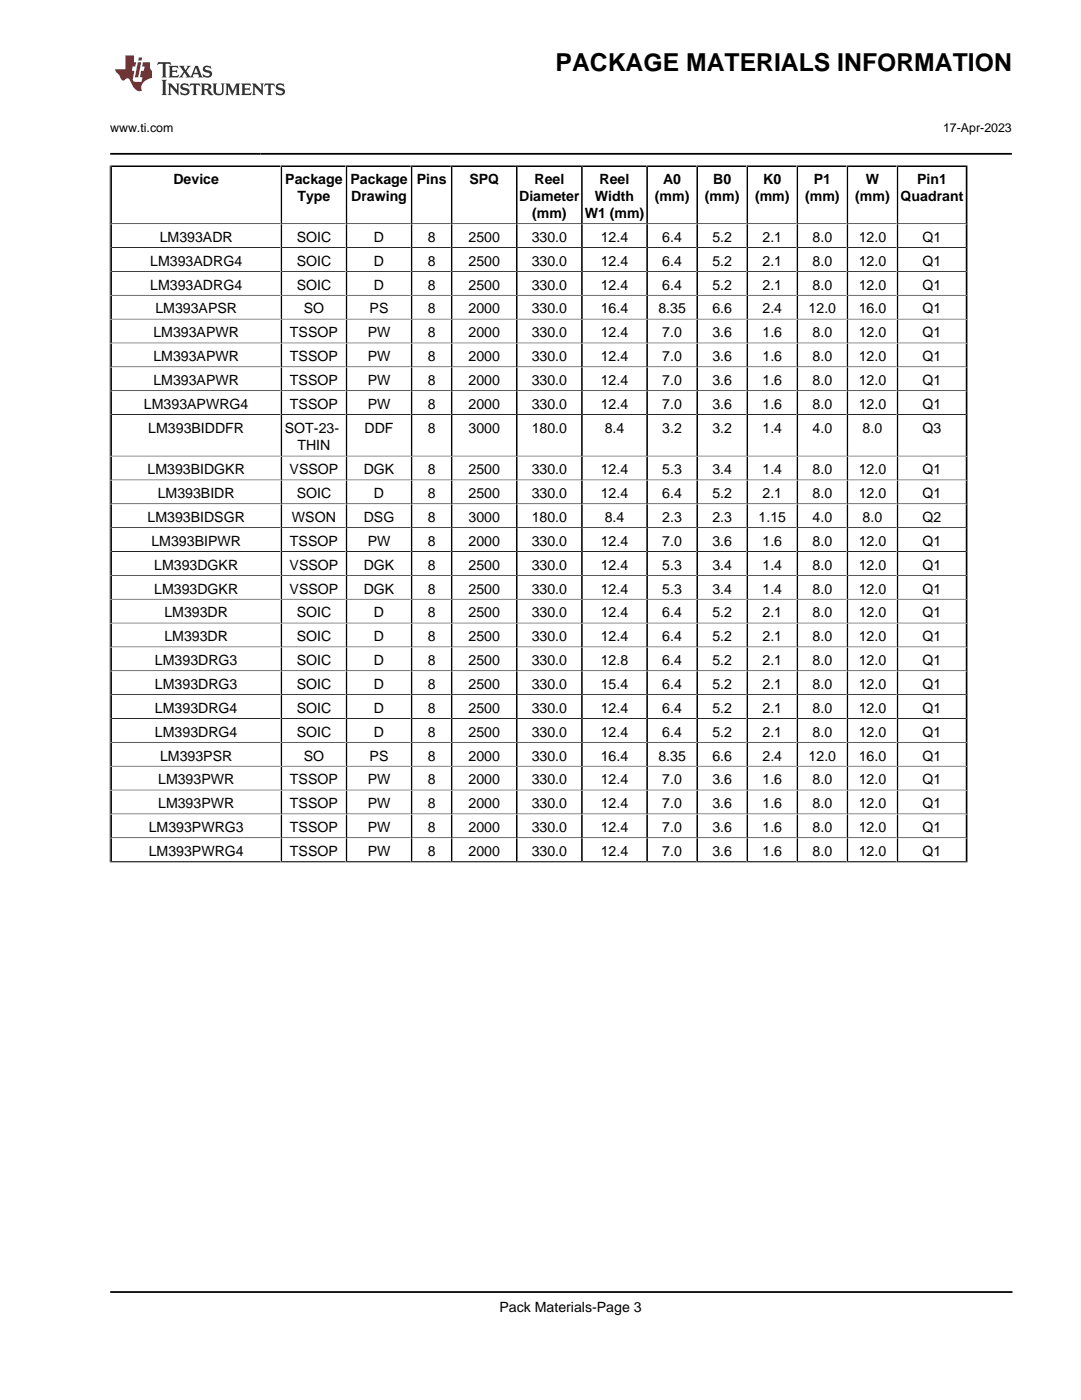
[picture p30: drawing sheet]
<svg xmlns="http://www.w3.org/2000/svg" width="216mm" height="279mm" viewBox="0 0 216 279" stroke-linecap="round" stroke-linejoin="round" font-family="sans-serif">
<defs><g id="words">
<text font-size="4.9" x="110.9" y="14.2">PACKAGE MATERIALS INFORMATION</text>
<g font-size="2.8">
<text x="34.6" y="36.8">Device</text>
<text x="56.9" y="36.8">Package</text>
<text x="59.4" y="40.2">Type</text>
<text x="69.9" y="36.8">Package</text>
<text x="70.1" y="40.2">Drawing</text>
<text x="83.2" y="36.8">Pins</text>
<text x="93.7" y="36.8">SPQ</text>
<text x="103.6" y="40.2">Diameter</text>
<text x="106.7" y="36.8">Reel</text>
<text x="118.8" y="40.2">Width</text>
<text x="119.7" y="36.8">Reel</text>
<text x="130.7" y="40.2">(mm)</text>
<text x="132.4" y="36.8">A0</text>
<text x="140.7" y="40.2">(mm)</text>
<text x="142.4" y="36.8">B0</text>
<text x="150.7" y="40.2">(mm)</text>
<text x="152.4" y="36.8">K0</text>
<text x="160.7" y="40.2">(mm)</text>
<text x="162.4" y="36.8">P1</text>
<text x="170.7" y="40.2">(mm)</text>
<text x="172.8" y="36.8">W</text>
<text x="179.8" y="40.2">Quadrant</text>
<text x="183.1" y="36.8">Pin1</text>
<text x="106.2" y="43.6">(mm)</text>
<text x="116.7" y="43.6">W1 (mm)</text>
<text x="30" y="53.1">LM393ADRG4</text>
<text x="31.9" y="48.3">LM393ADR</text>
<text x="59.2" y="48.3">SOIC</text>
<text x="59.2" y="53.1">SOIC</text>
<text x="74.7" y="48.3">D</text>
<text x="74.7" y="53.1">D</text>
<text x="85.4" y="48.3">8</text>
<text x="85.4" y="53.1">8</text>
<text x="93.5" y="48.3">2500</text>
<text x="93.5" y="53.1">2500</text>
<text x="106.1" y="48.3">330.0</text>
<text x="106.1" y="53.1">330.0</text>
<text x="119.9" y="48.3">12.4</text>
<text x="119.9" y="53.1">12.4</text>
<text x="132.2" y="48.3">6.4</text>
<text x="132.2" y="53.1">6.4</text>
<text x="142.2" y="48.3">5.2</text>
<text x="142.2" y="53.1">5.2</text>
<text x="152.2" y="48.3">2.1</text>
<text x="152.2" y="53.1">2.1</text>
<text x="162.2" y="48.3">8.0</text>
<text x="162.2" y="53.1">8.0</text>
<text x="171.4" y="48.3">12.0</text>
<text x="171.4" y="53.1">12.0</text>
<text x="184.2" y="48.3">Q1</text>
<text x="184.2" y="53.1">Q1</text>
<text x="30" y="57.8">LM393ADRG4</text>
<text x="59.2" y="57.8">SOIC</text>
<text x="74.7" y="57.8">D</text>
<text x="85.4" y="57.8">8</text>
<text x="93.5" y="57.8">2500</text>
<text x="106.1" y="57.8">330.0</text>
<text x="119.9" y="57.8">12.4</text>
<text x="132.2" y="57.8">6.4</text>
<text x="142.2" y="57.8">5.2</text>
<text x="152.2" y="57.8">2.1</text>
<text x="162.2" y="57.8">8.0</text>
<text x="171.4" y="57.8">12.0</text>
<text x="184.2" y="57.8">Q1</text>
<text x="31" y="62.6">LM393APSR</text>
<text x="60.6" y="62.6">SO</text>
<text x="73.8" y="62.6">PS</text>
<text x="85.4" y="62.6">8</text>
<text x="93.5" y="62.6">2000</text>
<text x="106.1" y="62.6">330.0</text>
<text x="119.9" y="62.6">16.4</text>
<text x="131.4" y="62.6">8.35</text>
<text x="142.2" y="62.6">6.6</text>
<text x="152.2" y="62.6">2.4</text>
<text x="161.4" y="62.6">12.0</text>
<text x="171.4" y="62.6">16.0</text>
<text x="184.2" y="62.6">Q1</text>
<text x="30.6" y="67.3">LM393APWR</text>
<text x="57.9" y="67.3">TSSOP</text>
<text x="73.4" y="67.3">PW</text>
<text x="85.4" y="67.3">8</text>
<text x="93.5" y="67.3">2000</text>
<text x="106.1" y="67.3">330.0</text>
<text x="119.9" y="67.3">12.4</text>
<text x="132.2" y="67.3">7.0</text>
<text x="142.2" y="67.3">3.6</text>
<text x="152.2" y="67.3">1.6</text>
<text x="162.2" y="67.3">8.0</text>
<text x="171.4" y="67.3">12.0</text>
<text x="184.2" y="67.3">Q1</text>
<text x="30.6" y="72.1">LM393APWR</text>
<text x="30.6" y="76.9">LM393APWR</text>
<text x="57.9" y="72.1">TSSOP</text>
<text x="57.9" y="76.9">TSSOP</text>
<text x="73.4" y="72.1">PW</text>
<text x="73.4" y="76.9">PW</text>
<text x="85.4" y="72.1">8</text>
<text x="85.4" y="76.9">8</text>
<text x="93.5" y="72.1">2000</text>
<text x="93.5" y="76.9">2000</text>
<text x="106.1" y="72.1">330.0</text>
<text x="106.1" y="76.9">330.0</text>
<text x="119.9" y="72.1">12.4</text>
<text x="119.9" y="76.9">12.4</text>
<text x="132.2" y="72.1">7.0</text>
<text x="132.2" y="76.9">7.0</text>
<text x="142.2" y="72.1">3.6</text>
<text x="142.2" y="76.9">3.6</text>
<text x="152.2" y="72.1">1.6</text>
<text x="152.2" y="76.9">1.6</text>
<text x="162.2" y="72.1">8.0</text>
<text x="162.2" y="76.9">8.0</text>
<text x="171.4" y="72.1">12.0</text>
<text x="171.4" y="76.9">12.0</text>
<text x="184.2" y="72.1">Q1</text>
<text x="184.2" y="76.9">Q1</text>
<text x="28.7" y="81.6">LM393APWRG4</text>
<text x="57.9" y="81.6">TSSOP</text>
<text x="73.4" y="81.6">PW</text>
<text x="85.4" y="81.6">8</text>
<text x="93.5" y="81.6">2000</text>
<text x="106.1" y="81.6">330.0</text>
<text x="119.9" y="81.6">12.4</text>
<text x="132.2" y="81.6">7.0</text>
<text x="142.2" y="81.6">3.6</text>
<text x="152.2" y="81.6">1.6</text>
<text x="162.2" y="81.6">8.0</text>
<text x="171.4" y="81.6">12.0</text>
<text x="184.2" y="81.6">Q1</text>
<text x="29.6" y="86.4">LM393BIDDFR</text>
<text x="56.9" y="86.4">SOT-23-</text>
<text x="59.4" y="89.9">THIN</text>
<text x="72.8" y="86.4">DDF</text>
<text x="85.4" y="86.4">8</text>
<text x="93.5" y="86.4">3000</text>
<text x="106.1" y="86.4">180.0</text>
<text x="120.7" y="86.4">8.4</text>
<text x="132.2" y="86.4">3.2</text>
<text x="142.2" y="86.4">3.2</text>
<text x="152.2" y="86.4">1.4</text>
<text x="162.2" y="86.4">4.0</text>
<text x="172.2" y="86.4">8.0</text>
<text x="184.2" y="86.4">Q3</text>
<text x="29.5" y="94.7">LM393BIDGKR</text>
<text x="57.8" y="94.7">VSSOP</text>
<text x="72.6" y="94.7">DGK</text>
<text x="85.4" y="94.7">8</text>
<text x="93.5" y="94.7">2500</text>
<text x="106.1" y="94.7">330.0</text>
<text x="119.9" y="94.7">12.4</text>
<text x="132.2" y="94.7">5.3</text>
<text x="142.2" y="94.7">3.4</text>
<text x="152.2" y="94.7">1.4</text>
<text x="162.2" y="94.7">8.0</text>
<text x="171.4" y="94.7">12.0</text>
<text x="184.2" y="94.7">Q1</text>
<text x="31.5" y="99.4">LM393BIDR</text>
<text x="59.2" y="99.4">SOIC</text>
<text x="74.7" y="99.4">D</text>
<text x="85.4" y="99.4">8</text>
<text x="93.5" y="99.4">2500</text>
<text x="106.1" y="99.4">330.0</text>
<text x="119.9" y="99.4">12.4</text>
<text x="132.2" y="99.4">6.4</text>
<text x="142.2" y="99.4">5.2</text>
<text x="152.2" y="99.4">2.1</text>
<text x="162.2" y="99.4">8.0</text>
<text x="171.4" y="99.4">12.0</text>
<text x="184.2" y="99.4">Q1</text>
<text x="29.5" y="104.2">LM393BIDSGR</text>
<text x="58.3" y="104.2">WSON</text>
<text x="72.6" y="104.2">DSG</text>
<text x="85.4" y="104.2">8</text>
<text x="93.5" y="104.2">3000</text>
<text x="106.1" y="104.2">180.0</text>
<text x="120.7" y="104.2">8.4</text>
<text x="132.2" y="104.2">2.3</text>
<text x="142.2" y="104.2">2.3</text>
<text x="151.4" y="104.2">1.15</text>
<text x="162.2" y="104.2">4.0</text>
<text x="172.2" y="104.2">8.0</text>
<text x="184.2" y="104.2">Q2</text>
<text x="30.2" y="109">LM393BIPWR</text>
<text x="30.8" y="113.7">LM393DGKR</text>
<text x="57.8" y="113.7">VSSOP</text>
<text x="57.9" y="109">TSSOP</text>
<text x="72.6" y="113.7">DGK</text>
<text x="73.4" y="109">PW</text>
<text x="85.4" y="109">8</text>
<text x="85.4" y="113.7">8</text>
<text x="93.5" y="109">2000</text>
<text x="93.5" y="113.7">2500</text>
<text x="106.1" y="109">330.0</text>
<text x="106.1" y="113.7">330.0</text>
<text x="119.9" y="109">12.4</text>
<text x="119.9" y="113.7">12.4</text>
<text x="132.2" y="109">7.0</text>
<text x="132.2" y="113.7">5.3</text>
<text x="142.2" y="109">3.6</text>
<text x="142.2" y="113.7">3.4</text>
<text x="152.2" y="109">1.6</text>
<text x="152.2" y="113.7">1.4</text>
<text x="162.2" y="109">8.0</text>
<text x="162.2" y="113.7">8.0</text>
<text x="171.4" y="109">12.0</text>
<text x="171.4" y="113.7">12.0</text>
<text x="184.2" y="109">Q1</text>
<text x="184.2" y="113.7">Q1</text>
<text x="30.8" y="118.5">LM393DGKR</text>
<text x="57.8" y="118.5">VSSOP</text>
<text x="72.6" y="118.5">DGK</text>
<text x="85.4" y="118.5">8</text>
<text x="93.5" y="118.5">2500</text>
<text x="106.1" y="118.5">330.0</text>
<text x="119.9" y="118.5">12.4</text>
<text x="132.2" y="118.5">5.3</text>
<text x="142.2" y="118.5">3.4</text>
<text x="152.2" y="118.5">1.4</text>
<text x="162.2" y="118.5">8.0</text>
<text x="171.4" y="118.5">12.0</text>
<text x="184.2" y="118.5">Q1</text>
<text x="32.8" y="123.3">LM393DR</text>
<text x="59.2" y="123.3">SOIC</text>
<text x="74.7" y="123.3">D</text>
<text x="85.4" y="123.3">8</text>
<text x="93.5" y="123.3">2500</text>
<text x="106.1" y="123.3">330.0</text>
<text x="119.9" y="123.3">12.4</text>
<text x="132.2" y="123.3">6.4</text>
<text x="142.2" y="123.3">5.2</text>
<text x="152.2" y="123.3">2.1</text>
<text x="162.2" y="123.3">8.0</text>
<text x="171.4" y="123.3">12.0</text>
<text x="184.2" y="123.3">Q1</text>
<text x="32.8" y="128">LM393DR</text>
<text x="59.2" y="128">SOIC</text>
<text x="74.7" y="128">D</text>
<text x="85.4" y="128">8</text>
<text x="93.5" y="128">2500</text>
<text x="106.1" y="128">330.0</text>
<text x="119.9" y="128">12.4</text>
<text x="132.2" y="128">6.4</text>
<text x="142.2" y="128">5.2</text>
<text x="152.2" y="128">2.1</text>
<text x="162.2" y="128">8.0</text>
<text x="171.4" y="128">12.0</text>
<text x="184.2" y="128">Q1</text>
<text x="30.9" y="132.8">LM393DRG3</text>
<text x="30.9" y="137.5">LM393DRG3</text>
<text x="59.2" y="132.8">SOIC</text>
<text x="59.2" y="137.5">SOIC</text>
<text x="74.7" y="132.8">D</text>
<text x="74.7" y="137.5">D</text>
<text x="85.4" y="132.8">8</text>
<text x="85.4" y="137.5">8</text>
<text x="93.5" y="132.8">2500</text>
<text x="93.5" y="137.5">2500</text>
<text x="106.1" y="132.8">330.0</text>
<text x="106.1" y="137.5">330.0</text>
<text x="119.9" y="132.8">12.8</text>
<text x="119.9" y="137.5">15.4</text>
<text x="132.2" y="132.8">6.4</text>
<text x="132.2" y="137.5">6.4</text>
<text x="142.2" y="132.8">5.2</text>
<text x="142.2" y="137.5">5.2</text>
<text x="152.2" y="132.8">2.1</text>
<text x="152.2" y="137.5">2.1</text>
<text x="162.2" y="132.8">8.0</text>
<text x="162.2" y="137.5">8.0</text>
<text x="171.4" y="132.8">12.0</text>
<text x="171.4" y="137.5">12.0</text>
<text x="184.2" y="132.8">Q1</text>
<text x="184.2" y="137.5">Q1</text>
<text x="30.9" y="142.3">LM393DRG4</text>
<text x="59.2" y="142.3">SOIC</text>
<text x="74.7" y="142.3">D</text>
<text x="85.4" y="142.3">8</text>
<text x="93.5" y="142.3">2500</text>
<text x="106.1" y="142.3">330.0</text>
<text x="119.9" y="142.3">12.4</text>
<text x="132.2" y="142.3">6.4</text>
<text x="142.2" y="142.3">5.2</text>
<text x="152.2" y="142.3">2.1</text>
<text x="162.2" y="142.3">8.0</text>
<text x="171.4" y="142.3">12.0</text>
<text x="184.2" y="142.3">Q1</text>
<text x="30.9" y="147.1">LM393DRG4</text>
<text x="59.2" y="147.1">SOIC</text>
<text x="74.7" y="147.1">D</text>
<text x="85.4" y="147.1">8</text>
<text x="93.5" y="147.1">2500</text>
<text x="106.1" y="147.1">330.0</text>
<text x="119.9" y="147.1">12.4</text>
<text x="132.2" y="147.1">6.4</text>
<text x="142.2" y="147.1">5.2</text>
<text x="152.2" y="147.1">2.1</text>
<text x="162.2" y="147.1">8.0</text>
<text x="171.4" y="147.1">12.0</text>
<text x="184.2" y="147.1">Q1</text>
<text x="32" y="151.8">LM393PSR</text>
<text x="60.6" y="151.8">SO</text>
<text x="73.8" y="151.8">PS</text>
<text x="85.4" y="151.8">8</text>
<text x="93.5" y="151.8">2000</text>
<text x="106.1" y="151.8">330.0</text>
<text x="119.9" y="151.8">16.4</text>
<text x="131.4" y="151.8">8.35</text>
<text x="142.2" y="151.8">6.6</text>
<text x="152.2" y="151.8">2.4</text>
<text x="161.4" y="151.8">12.0</text>
<text x="171.4" y="151.8">16.0</text>
<text x="184.2" y="151.8">Q1</text>
<text x="31.6" y="156.6">LM393PWR</text>
<text x="31.6" y="161.4">LM393PWR</text>
<text x="57.9" y="156.6">TSSOP</text>
<text x="57.9" y="161.4">TSSOP</text>
<text x="73.4" y="156.6">PW</text>
<text x="73.4" y="161.4">PW</text>
<text x="85.4" y="156.6">8</text>
<text x="85.4" y="161.4">8</text>
<text x="93.5" y="156.6">2000</text>
<text x="93.5" y="161.4">2000</text>
<text x="106.1" y="156.6">330.0</text>
<text x="106.1" y="161.4">330.0</text>
<text x="119.9" y="156.6">12.4</text>
<text x="119.9" y="161.4">12.4</text>
<text x="132.2" y="156.6">7.0</text>
<text x="132.2" y="161.4">7.0</text>
<text x="142.2" y="156.6">3.6</text>
<text x="142.2" y="161.4">3.6</text>
<text x="152.2" y="156.6">1.6</text>
<text x="152.2" y="161.4">1.6</text>
<text x="162.2" y="156.6">8.0</text>
<text x="162.2" y="161.4">8.0</text>
<text x="171.4" y="156.6">12.0</text>
<text x="171.4" y="161.4">12.0</text>
<text x="184.2" y="156.6">Q1</text>
<text x="184.2" y="161.4">Q1</text>
<text x="29.7" y="166.1">LM393PWRG3</text>
<text x="57.9" y="166.1">TSSOP</text>
<text x="73.4" y="166.1">PW</text>
<text x="85.4" y="166.1">8</text>
<text x="93.5" y="166.1">2000</text>
<text x="106.1" y="166.1">330.0</text>
<text x="119.9" y="166.1">12.4</text>
<text x="132.2" y="166.1">7.0</text>
<text x="142.2" y="166.1">3.6</text>
<text x="152.2" y="166.1">1.6</text>
<text x="162.2" y="166.1">8.0</text>
<text x="171.4" y="166.1">12.0</text>
<text x="184.2" y="166.1">Q1</text>
<text x="29.7" y="170.9">LM393PWRG4</text>
<text x="57.9" y="170.9">TSSOP</text>
<text x="73.4" y="170.9">PW</text>
<text x="85.4" y="170.9">8</text>
<text x="93.5" y="170.9">2000</text>
<text x="106.1" y="170.9">330.0</text>
<text x="119.9" y="170.9">12.4</text>
<text x="132.2" y="170.9">7.0</text>
<text x="142.2" y="170.9">3.6</text>
<text x="152.2" y="170.9">1.6</text>
<text x="162.2" y="170.9">8.0</text>
<text x="171.4" y="170.9">12.0</text>
<text x="184.2" y="170.9">Q1</text>
<text x="99.7" y="262">Pack Materials-Page 3</text>
</g>
<g font-size="2.5">
<text x="22" y="26.4">www.ti.com</text>
<text x="188.3" y="26.4">17-Apr-2023</text>
</g>
</g></defs>
<path d="M31.6 12.4l-.2 .6 .6-.3 .5 .1v.1v2.2l-.2 .4h1l-.2-.4v-2.2v-.1l.5-.1 .5 .3-.1-.6zM33.6 13.1l.3 .4v1.6l-.3 .4h1.9l.2-.6a1.14 1.14 0 0 1-1.3 .3v-.8h.7l.3 .2v-.7l-.3 .2h-.7v-.5l.2-.2a.99 .99 0 0 1 1 .3l-.1-.6zM35.7 13.1l1 1.2-1 1.2h.9l-.2-.3 .4-.7 .5 .8-.2 .2h1.6l-.2-.3 .1-.4h1l.1 .4-.1 .3h.9l-.3-.4-.7-2h-.5l-1 2.2-.8-1.1 .9-1.1h-.8l.1 .2-.4 .7-.3-.7 .1-.2zM39.1 13.5l.4 1h-.8zM40.7 13.3a.66 .66 0 0 0-.2 .7 .66 .66 0 0 0 .6 .4l.6 .2 .1 .4a.97 .97 0 0 1-1.3-.3l.1 .8 .2-.1a1.15 1.15 0 0 0 1.5-.6 1.16 1.16 0 0 0-1.3-.9v-.4a1.1 1.1 0 0 1 1.2 .2l-.2-.6-.2 .1-.5-.1zM32.2 15.9l.3 .4v2.3l-.3 .4h1.1l-.2-.4v-2.3l.2-.4zM33.5 16.7l.2 .4v1.5l-.2 .4h.7l-.2-.4v-1.3l1.6 1.7v-1.9l.2-.4h-.7l.2 .2v1.1l-1.1-1.3zM36.2 16.8a.66 .66 0 0 0-.2 .7 .66 .66 0 0 0 .6 .5l.7 .1v.5a.97 .97 0 0 1-1.3-.4l.1 .8 .2-.1a1.16 1.16 0 0 0 1.6-.6 1.16 1.16 0 0 0-1.3-.9l-.1-.3a1.1 1.1 0 0 1 1.2 .2l-.2-.6-.2 .1-.5-.2zM38 16.7l-.1 .6a.63 .63 0 0 1 .7-.3l.1 1.6-.3 .4h1l-.3-.4 .1-1.6a.66 .66 0 0 1 .8 .3l-.2-.6zM40.1 16.7l.2 .4v1.5l-.2 .4h.9l-.2-.2v-.8l.5 .1 .1 .1a.78 .78 0 0 0 1.2 .7l-1-1a.62 .62 0 0 0 .6-.5 .62 .62 0 0 0-.6-.7zM40.8 17h.1a.47 .47 0 0 1 .6 0 .47 .47 0 0 1 .1 .6l-.2 .1-.6 .1zM42.4 16.7l.2 .2a2.3 2.3 0 0 0 .4 2 1.03 1.03 0 0 0 1.6-.7l.1-1.3 .2-.2h-.8l.2 .4v1.1a.6 .6 0 0 1-.6 .5 .6 .6 0 0 1-.6-.5l.1-1.3 .2-.2zM45 16.7l.2 .4v1.5l-.2 .4h.7l-.2-.4v-1.4l.8 1.8 .9-1.8v1.4l-.2 .4h1l-.3-.4v-1.5l.3-.4h-.9l-.6 1.5-.7-1.5zM48.1 16.7l.3 .4v1.5l-.3 .4h1.9l.2-.6a1.14 1.14 0 0 1-1.3 .3v-.8h.5l.5 .2v-.7l-.3 .2h-.7v-.5l.1-.1a1.02 1.02 0 0 1 1.1 .2l-.1-.5zM50.3 16.7l.2 .4v1.5l-.2 .4h.8l-.3-.4v-1.3l1.7 1.7v-1.9l.2-.4h-.7l.1 .2 .1 1.1-1.2-1.3zM52.9 16.7l-.1 .6a.63 .63 0 0 1 .7-.3l.1 1.6-.3 .4h1l-.3-.4 .1-1.6a.66 .66 0 0 1 .8 .3l-.2-.6zM55.3 16.8a.66 .66 0 0 0-.2 .7 .66 .66 0 0 0 .6 .5l.6 .1 .1 .5a1.14 1.14 0 0 1-1.4-.3l.2 .7 .2-.1a.93 .93 0 0 0 1 .1 .93 .93 0 0 0 .5-1l-.4-.3-.9-.3-.1-.3a1.14 1.14 0 0 1 1.3 .2l-.2-.6-.2 .1-.5-.2z" fill-rule="evenodd" fill="#373435"/>
<path d="M25 11v2.8h-2v.4l.9 .9a.93 .93 0 0 0 .9 .9 .6 .6 0 0 1 .6-.3 .6 .6 0 0 1 .5 .3l.4 .8a1.58 1.58 0 0 0 2.1 1.3 1.62 1.62 0 0 1 1-2.2l.9-.3v-1.5a1.56 1.56 0 0 1-.4-1.7h-1.4l-.2 .9h.5l-.1 .8h-.5l-.2 1.1v.2l.4 .1-.2 .8h-.6a.74 .74 0 0 1-1.1-.6l.3-1.6h-.4l.1-.8h.5l.2-.9h-.5v-1.4zM27.5 12.4l-.6 3.1h.7l.6-3.1zM27.7 11.4l-.1 .7h.7l.1-.7z" fill-rule="evenodd" fill="#ed3237"/>
<g fill="none" stroke="#000" stroke-width=".35">
<path d="M22 30.7h180M22 33.2h171.1M22.2 33v139.1M56.2 33v139.1M69.2 33v139.1M82.2 33v139.1M90.2 33v139.1M103.2 33v139.1M116.2 33v139.1M129.2 33v139.1M139.2 33v139.1M149.2 33v139.1"/>
<path d="M159.2 33v139.1M169.2 33v139.1M179.2 33v139.1M192.9 33v139.1M22 257.9h180.1"/>
</g>
<g fill="none" stroke="#000" stroke-width=".2">
<path d="M21.9 33v139.2M193.1 33v139.2M22 44.7h171.1M22 49.4h171.1M22 54.2h171.1M22 58.9h171.1M22 63.7h171.1M22 68.5h171.1M22 73.2h171.1M22 78h171.1M22 82.8h171.1M22 91h171.1"/>
<path d="M22 95.8h171.1M22 100.6h171.1M22 105.3h171.1M22 110.1h171.1M22 114.9h171.1M22 119.6h171.1M22 124.4h171.1M22 129.1h171.1M22 133.9h171.1M22 138.7h171.1M22 143.4h171.1M22 148.2h171.1"/>
<path d="M22 153h171.1M22 157.7h171.1M21.9 172.1h171.3M22 162.5h171.1M22 167.2h171.1M22 172h171.1"/>
</g>
<use href="#words"/>
</svg>
